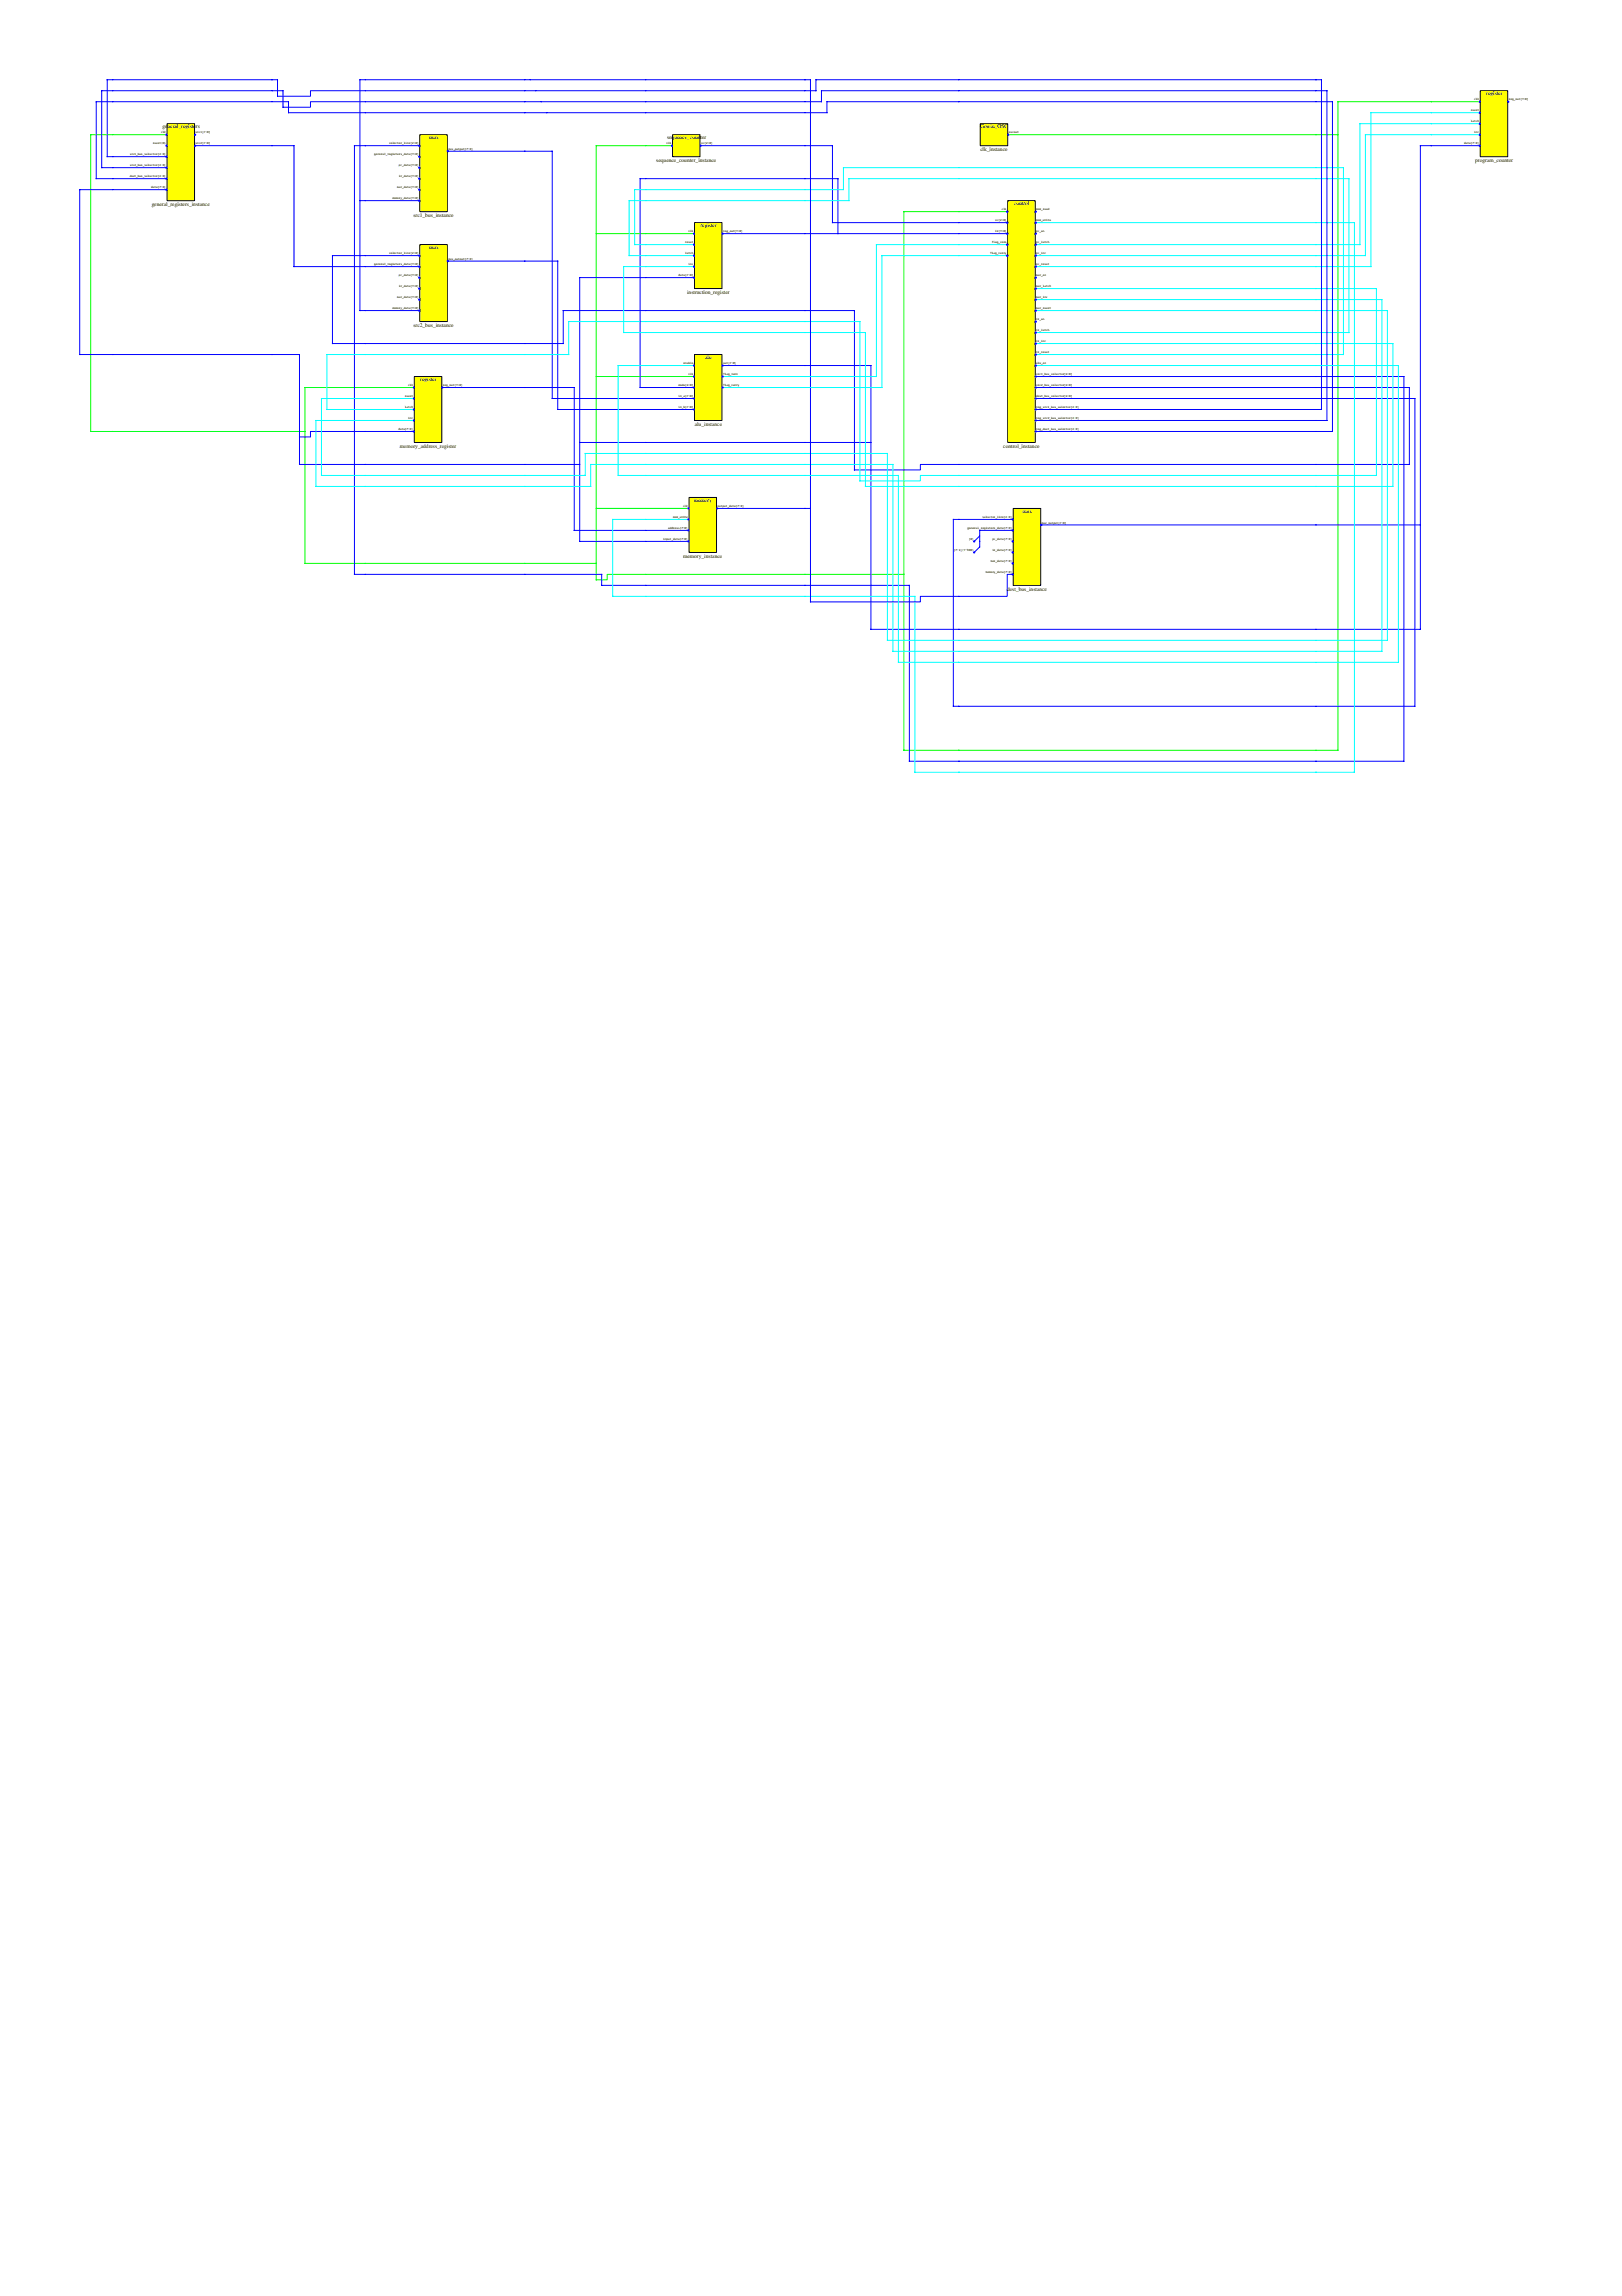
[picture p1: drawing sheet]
<svg xmlns="http://www.w3.org/2000/svg" width="210mm" height="297mm" viewBox="0 0 210 297" stroke-linecap="round" stroke-linejoin="round" font-family="sans-serif">
<defs><g id="words">
<g font-size=".7">
<text x="21" y="16.6">ge</text>
<text x="21.7" y="16.6">neral_registe</text>
<text x="25.3" y="16.6">rs</text>
<text x="126.9" y="16.6">Gowin_OSC</text>
<text x="192.3" y="12.3">register</text>
<text x="55.5" y="18">mux</text>
<text x="84.9" y="21">sequence_counter_instance</text>
<text x="86.3" y="18">sequence_coun</text>
<text x="90.7" y="18">ter</text>
<text x="126.9" y="19.6">clk_instance</text>
<text x="190.9" y="21">program_counter</text>
<text x="19.6" y="26.7">general_registers_instance</text>
<text x="53.5" y="28.1">src1_bus_instance</text>
<text x="90.6" y="29.4">register</text>
<text x="131.2" y="26.6">control</text>
<text x="55.5" y="32.3">mux</text>
<text x="88.9" y="38.1">instruction_register</text>
<text x="53.5" y="42.3">src2_bus_instance</text>
<text x="91.3" y="46.5">alu</text>
<text x="54.4" y="49.3">register</text>
<text x="51.7" y="58">memory_address_register</text>
<text x="89.9" y="55.1">alu_instance</text>
<text x="129.8" y="58">control_instance</text>
<text x="89.8" y="65">memory</text>
<text x="132.3" y="66.4">mux</text>
<text x="88.4" y="72.2">memory_instance</text>
<text x="130.3" y="76.4">dest_bus_instance</text>
</g>
<g font-size=".4">
<text x="20.8" y="17.2">clk</text>
<text x="25.3" y="17.2">src1[7:0]</text>
<text x="130.6" y="17.2">oscout</text>
<text x="190.4" y="14.4">reset</text>
<text x="190.4" y="15.8">latch</text>
<text x="190.8" y="13">clk</text>
<text x="190.8" y="17.2">inc</text>
<text x="195.3" y="13">reg_out[7:0]</text>
<text x="16.8" y="20.1">src1_bus_selector[2:0]</text>
<text x="16.8" y="21.5">src2_bus_selector[2:0]</text>
<text x="16.8" y="22.9">dest_bus_selector[2:0]</text>
<text x="19.8" y="18.7">reset(0)</text>
<text x="25.3" y="18.7">src2[7:0]</text>
<text x="48.4" y="20.1">general_registers_data[7:0]</text>
<text x="50.3" y="18.7">selector_line[2:0]</text>
<text x="51.6" y="21.5">pc_data[7:0]</text>
<text x="51.6" y="22.9">ir_data[7:0]</text>
<text x="58" y="19.4">mux_output[7:0]</text>
<text x="86.3" y="18.7">clk</text>
<text x="90.7" y="18.7">sc[2:0]</text>
<text x="189.5" y="18.7">data[7:0]</text>
<text x="19.6" y="24.4">data[7:0]</text>
<text x="50.8" y="25.8">memory_data[7:0]</text>
<text x="51.4" y="24.4">mar_data[7:0]</text>
<text x="128.8" y="28.6">sc[2:0]</text>
<text x="129.6" y="27.2">clk</text>
<text x="134.1" y="27.2">mem_read</text>
<text x="134.1" y="28.6">mem_write</text>
<text x="48.4" y="34.3">general_registers_data[7:0]</text>
<text x="50.3" y="32.9">selector_line[2:0]</text>
<text x="51.6" y="35.7">pc_data[7:0]</text>
<text x="58" y="33.6">mux_output[7:0]</text>
<text x="87.8" y="35.7">data[7:0]</text>
<text x="88.7" y="31.5">reset</text>
<text x="88.7" y="32.9">latch</text>
<text x="89.1" y="30">clk</text>
<text x="89.1" y="34.3">inc</text>
<text x="93.6" y="30">reg_out[7:0]</text>
<text x="128.1" y="32.9">flag_carry</text>
<text x="128.3" y="31.5">flag_zero</text>
<text x="128.8" y="30">ir[7:0]</text>
<text x="134.1" y="30">pc_en</text>
<text x="134.1" y="31.5">pc_latch</text>
<text x="134.1" y="32.9">pc_inc</text>
<text x="134.1" y="34.3">pc_reset</text>
<text x="134.1" y="35.7">mar_en</text>
<text x="50.8" y="40">memory_data[7:0]</text>
<text x="51.4" y="38.6">mar_data[7:0]</text>
<text x="51.6" y="37.2">ir_data[7:0]</text>
<text x="134.1" y="37.2">mar_latch</text>
<text x="134.1" y="38.6">mar_inc</text>
<text x="134.1" y="40">mar_reset</text>
<text x="134.1" y="41.4">ir_en</text>
<text x="88.5" y="47.1">enable</text>
<text x="93.6" y="47.1">out[7:0]</text>
<text x="134.1" y="42.8">ir_latch</text>
<text x="134.1" y="44.3">ir_inc</text>
<text x="134.1" y="45.7">ir_reset</text>
<text x="134.1" y="47.1">alu_en</text>
<text x="52.4" y="51.4">reset</text>
<text x="52.4" y="52.8">latch</text>
<text x="52.8" y="50">clk</text>
<text x="57.3" y="50">reg_out[7:0]</text>
<text x="87.8" y="50">mode[2:0]</text>
<text x="87.8" y="51.4">in_a[7:0]</text>
<text x="87.8" y="52.8">in_b[7:0]</text>
<text x="89.1" y="48.5">clk</text>
<text x="93.6" y="48.5">flag_zero</text>
<text x="93.6" y="50">flag_carry</text>
<text x="134.1" y="48.5">src1_bus_selector[2:0]</text>
<text x="134.1" y="50">src2_bus_selector[2:0]</text>
<text x="134.1" y="51.4">dest_bus_selector[2:0]</text>
<text x="134.1" y="52.8">reg_src1_bus_selector[2:0]</text>
<text x="51.6" y="55.6">data[7:0]</text>
<text x="52.8" y="54.2">inc</text>
<text x="134.1" y="54.2">reg_src2_bus_selector[2:0]</text>
<text x="134.1" y="55.6">reg_dest_bus_selector[2:0]</text>
<text x="88.4" y="65.6">clk</text>
<text x="92.9" y="65.6">output_data[7:0]</text>
<text x="85.8" y="69.9">input_data[7:0]</text>
<text x="86.5" y="68.4">address[7:0]</text>
<text x="87.1" y="67">mem_write</text>
<text x="123.4" y="71.3">[7:1](7'h00)</text>
<text x="125.2" y="68.4">general_registers_data[7:0]</text>
<text x="125.4" y="69.9">[0]</text>
<text x="127.1" y="67">selector_line[2:0]</text>
<text x="128.4" y="69.9">pc_data[7:0]</text>
<text x="128.4" y="71.3">ir_data[7:0]</text>
<text x="134.8" y="67.7">mux_output[7:0]</text>
<text x="127.6" y="74.1">memory_data[7:0]</text>
<text x="128.2" y="72.7">mar_data[7:0]</text>
</g>
</g></defs>
<path d="M21.5 17.4h-9.8v38.4h27.8M87 18.8h-9.8v56.2h1.4v-.7h38.4M130.5 17.4h42.6M191.5 13.2h-18.4v83.9h-56.1v-69.7h13.3M77.2 30.2h12.6M53.5 50.1h-14v22.8h37.7M77.2 48.7h12.6M77.2 65.8h11.9" fill="none" stroke="#0f0" stroke-width=".13"/>
<g fill="none" stroke="#00f" stroke-width=".13">
<path d="M25.2 18.8h12.8v15.7h16.3M54.3 18.8h-8.4v55.5h32v1.4h39.8v22.8h64v-49.8h-47.7M58 19.6h13.5v32h18.3M90.7 18.8h17v10h22.6M191.5 18.8h-7.7v62.6h-71.1v-34.1h-19.2M21.5 24.5h-11.2v21.4h28.5v14.2h36.2M21.5 20.3h-7.6v-10h22v2.1h4.3v-.7h65.4v-1.4h65.4v42.7h-37M21.5 21.7h-8.3v-10h23.4v2.2h3.6v-.7h66.1v-1.5h65.4v42.7h-37.7M21.5 23.1h-9.1v-9.9h24.9v1.4h69.7v-1.4h65.4v42.6h-38.4M46.6 26h7.7M54.3 33.1h-11.3v11.3h29.9v-4.2h37.7v20.6h8.5v-.7h63.3v-10h-48.4M58 33.8h14.2v19.2h17.6"/>
<path d="M89.8 35.9h-14.8v34.1h14.1M93.5 30.2h36.8M108.4 30.2v-7.1h-25.6v27h7M53.5 55.8h-13.3v.7h-1.4M54.3 40.2h-7.7v-29.9h58.3v67.6h14.2v-.7h11.2v-2.9h.8M57.2 50.1h17.1v18.5h14.8M75 57.2h37.7M134 51.6h49.1v39.8h-59.7v-24.2h7.7M92.8 65.8h12.1M134.7 67.9h49.1"/>
</g>
<g fill="none" stroke="#0ff" stroke-width=".13">
<path d="M191.5 14.6h-14.1v19.9h-43.4M191.5 16h-15.5v15.6h-42M191.5 17.4h-14.8v15.7h-42.7M89.8 31.6h-7.7v-7.1h27.1v-2.8h64.7v24.2h-39.9M89.8 33.1h-8.4v-7.1h28.5v-2.9h64.7v19.9h-40.6M89.8 34.5h-9.1v8.5h31.3v19.9h68.3v-18.5h-46.3M130.3 31.6h-16.9v17.1h-19.9M130.3 33.1h-16.2v17h-20.6M134 37.3h44.1v24.2h-59v.7h-7.8v-20.6h-37.7v4.3h-31.3v7.1h11.2M134 38.8h44.8v45.5h-63.3v-24.2h-39.1v2.8h-35.5v-8.5h12.6M134 28.8h41.3v71.1h-56.9v-22.7h-39.1v-10h9.8M89.8 47.3h-9.8v14.2h36.3v24.2h64.7v-38.4h-47"/>
<path d="M134 40.2h45.5v42.6h-64.7v-24.1h-39.1v2.8h-34.1v-9.9h11.9"/>
</g>
<g fill="#ff0" stroke="#000" stroke-width=".13">
<path d="M21.6 16h3.6v10h-3.6z"/>
<path d="M54.3 17.4h3.6v10h-3.6z"/>
<path d="M87 17.4h3.6v2.9h-3.6z"/>
<path d="M126.9 16h3.5v2.8h-3.5z"/>
<path d="M191.6 11.7h3.5v8.6h-3.5z"/>
<path d="M54.3 31.6h3.6v10h-3.6z"/>
<path d="M89.9 28.8h3.5v8.5h-3.5z"/>
<path d="M130.4 26h3.6v31.2h-3.6z"/>
<path d="M53.6 48.7h3.6v8.5h-3.6z"/>
<path d="M89.9 45.9h3.5v8.5h-3.5z"/>
<path d="M131.1 65.8h3.6v9.9h-3.6z"/>
<path d="M89.2 64.4h3.5v7.1h-3.5z"/>
</g>
<path d="M126.8 69.3l-.7 .7M131.1 68.6h-4.3v2.2l-.7 .7" fill="none" stroke="#00f" stroke-width=".13"/>
<g fill="#00f" stroke="#00f" stroke-width=".13">
<path d="M21.5 17.4h.1v.1h-.1z"/>
<path d="M21.5 18.8h.1v.1h-.1z"/>
<path d="M21.5 20.2h.1v.1h-.1z"/>
<path d="M21.5 21.6h.1v.2h-.1z"/>
<path d="M21.5 23h.1v.2h-.1z"/>
<path d="M21.5 24.5h.1v.1h-.1z"/>
<path d="M25.2 17.4h.1v.1h-.1z"/>
<path d="M25.2 18.8h.1v.1h-.1z"/>
<path d="M54.2 18.8h.1v.1h-.1z"/>
<path d="M54.2 20.2h.1v.1h-.1z"/>
<path d="M54.2 21.6h.1v.2h-.1z"/>
<path d="M54.2 23h.1v.2h-.1z"/>
<path d="M54.2 24.5h.1v.1h-.1z"/>
<path d="M54.2 25.9h.1v.1h-.1z"/>
<path d="M57.9 19.5h.1v.1h-.1z"/>
<path d="M86.9 18.8h.1v.1h-.1z"/>
<path d="M90.6 18.8h.1v.1h-.1z"/>
<path d="M130.4 17.4h.2v.1h-.2z"/>
<path d="M191.4 13.1h.2v.1h-.2z"/>
<path d="M191.4 14.5h.2v.2h-.2z"/>
<path d="M191.4 15.9h.2v.2h-.2z"/>
<path d="M191.4 17.4h.2v.1h-.2z"/>
<path d="M191.4 18.8h.2v.1h-.2z"/>
<path d="M195.1 13.1h.2v.1h-.2z"/>
<path d="M54.2 33h.1v.1h-.1z"/>
<path d="M54.2 34.4h.1v.2h-.1z"/>
<path d="M54.2 35.8h.1v.2h-.1z"/>
<path d="M54.2 37.3h.1v.1h-.1z"/>
<path d="M54.2 38.7h.1v.1h-.1z"/>
<path d="M54.2 40.1h.1v.2h-.1z"/>
<path d="M57.9 33.7h.1v.2h-.1z"/>
<path d="M89.7 30.2h.2v.1h-.2z"/>
<path d="M89.7 31.6h.2v.1h-.2z"/>
<path d="M89.7 33h.2v.1h-.2z"/>
<path d="M89.7 34.4h.2v.2h-.2z"/>
<path d="M89.7 35.8h.2v.2h-.2z"/>
<path d="M93.4 30.2h.2v.1h-.2z"/>
<path d="M130.3 27.3h.1v.2h-.1z"/>
<path d="M130.3 28.7h.1v.2h-.1z"/>
<path d="M130.3 30.2h.1v.1h-.1z"/>
<path d="M130.3 31.6h.1v.1h-.1z"/>
<path d="M130.3 33h.1v.1h-.1z"/>
<path d="M134 27.3h.1v.2h-.1z"/>
<path d="M134 28.7h.1v.2h-.1z"/>
<path d="M134 30.2h.1v.1h-.1z"/>
<path d="M134 31.6h.1v.1h-.1z"/>
<path d="M134 33h.1v.1h-.1z"/>
<path d="M134 34.4h.1v.2h-.1z"/>
<path d="M134 35.8h.1v.2h-.1z"/>
<path d="M134 37.3h.1v.1h-.1z"/>
<path d="M134 38.7h.1v.1h-.1z"/>
<path d="M134 40.1h.1v.2h-.1z"/>
<path d="M134 41.5h.1v.2h-.1z"/>
<path d="M134 43h.1v.1h-.1z"/>
<path d="M134 44.4h.1v.1h-.1z"/>
<path d="M134 45.8h.1v.1h-.1z"/>
<path d="M134 47.2h.1v.2h-.1z"/>
<path d="M134 48.6h.1v.2h-.1z"/>
<path d="M134 50.1h.1v.1h-.1z"/>
<path d="M134 51.5h.1v.1h-.1z"/>
<path d="M134 52.9h.1v.1h-.1z"/>
<path d="M134 54.3h.1v.2h-.1z"/>
<path d="M134 55.8h.1v.1h-.1z"/>
<path d="M53.5 50.1h.1v.1h-.1z"/>
<path d="M53.5 51.5h.1v.1h-.1z"/>
<path d="M53.5 52.9h.1v.1h-.1z"/>
<path d="M53.5 54.3h.1v.2h-.1z"/>
<path d="M53.5 55.8h.1v.1h-.1z"/>
<path d="M57.2 50.1h.1v.1h-.1z"/>
<path d="M89.7 47.2h.2v.2h-.2z"/>
<path d="M89.7 48.6h.2v.2h-.2z"/>
<path d="M89.7 50.1h.2v.1h-.2z"/>
<path d="M89.7 51.5h.2v.1h-.2z"/>
<path d="M89.7 52.9h.2v.1h-.2z"/>
<path d="M93.4 47.2h.2v.2h-.2z"/>
<path d="M93.4 48.6h.2v.2h-.2z"/>
<path d="M93.4 50.1h.2v.1h-.2z"/>
<path d="M131 67.1h.1v.2h-.1z"/>
<path d="M131 68.5h.1v.2h-.1z"/>
<path d="M126 70h.1v.1h-.1z"/>
<path d="M126 71.4h.1v.1h-.1z"/>
<path d="M131 70h.1v.1h-.1z"/>
<path d="M131 71.4h.1v.1h-.1z"/>
<path d="M131 72.8h.1v.2h-.1z"/>
<path d="M131 74.2h.1v.2h-.1z"/>
<path d="M134.7 67.8h.1v.2h-.1z"/>
<path d="M89 65.7h.2v.1h-.2z"/>
<path d="M89 67.1h.2v.2h-.2z"/>
<path d="M89 68.5h.2v.2h-.2z"/>
<path d="M89 70h.2v.1h-.2z"/>
<path d="M92.7 65.7h.2v.1h-.2z"/>
</g>
<use href="#words"/>
</svg>
